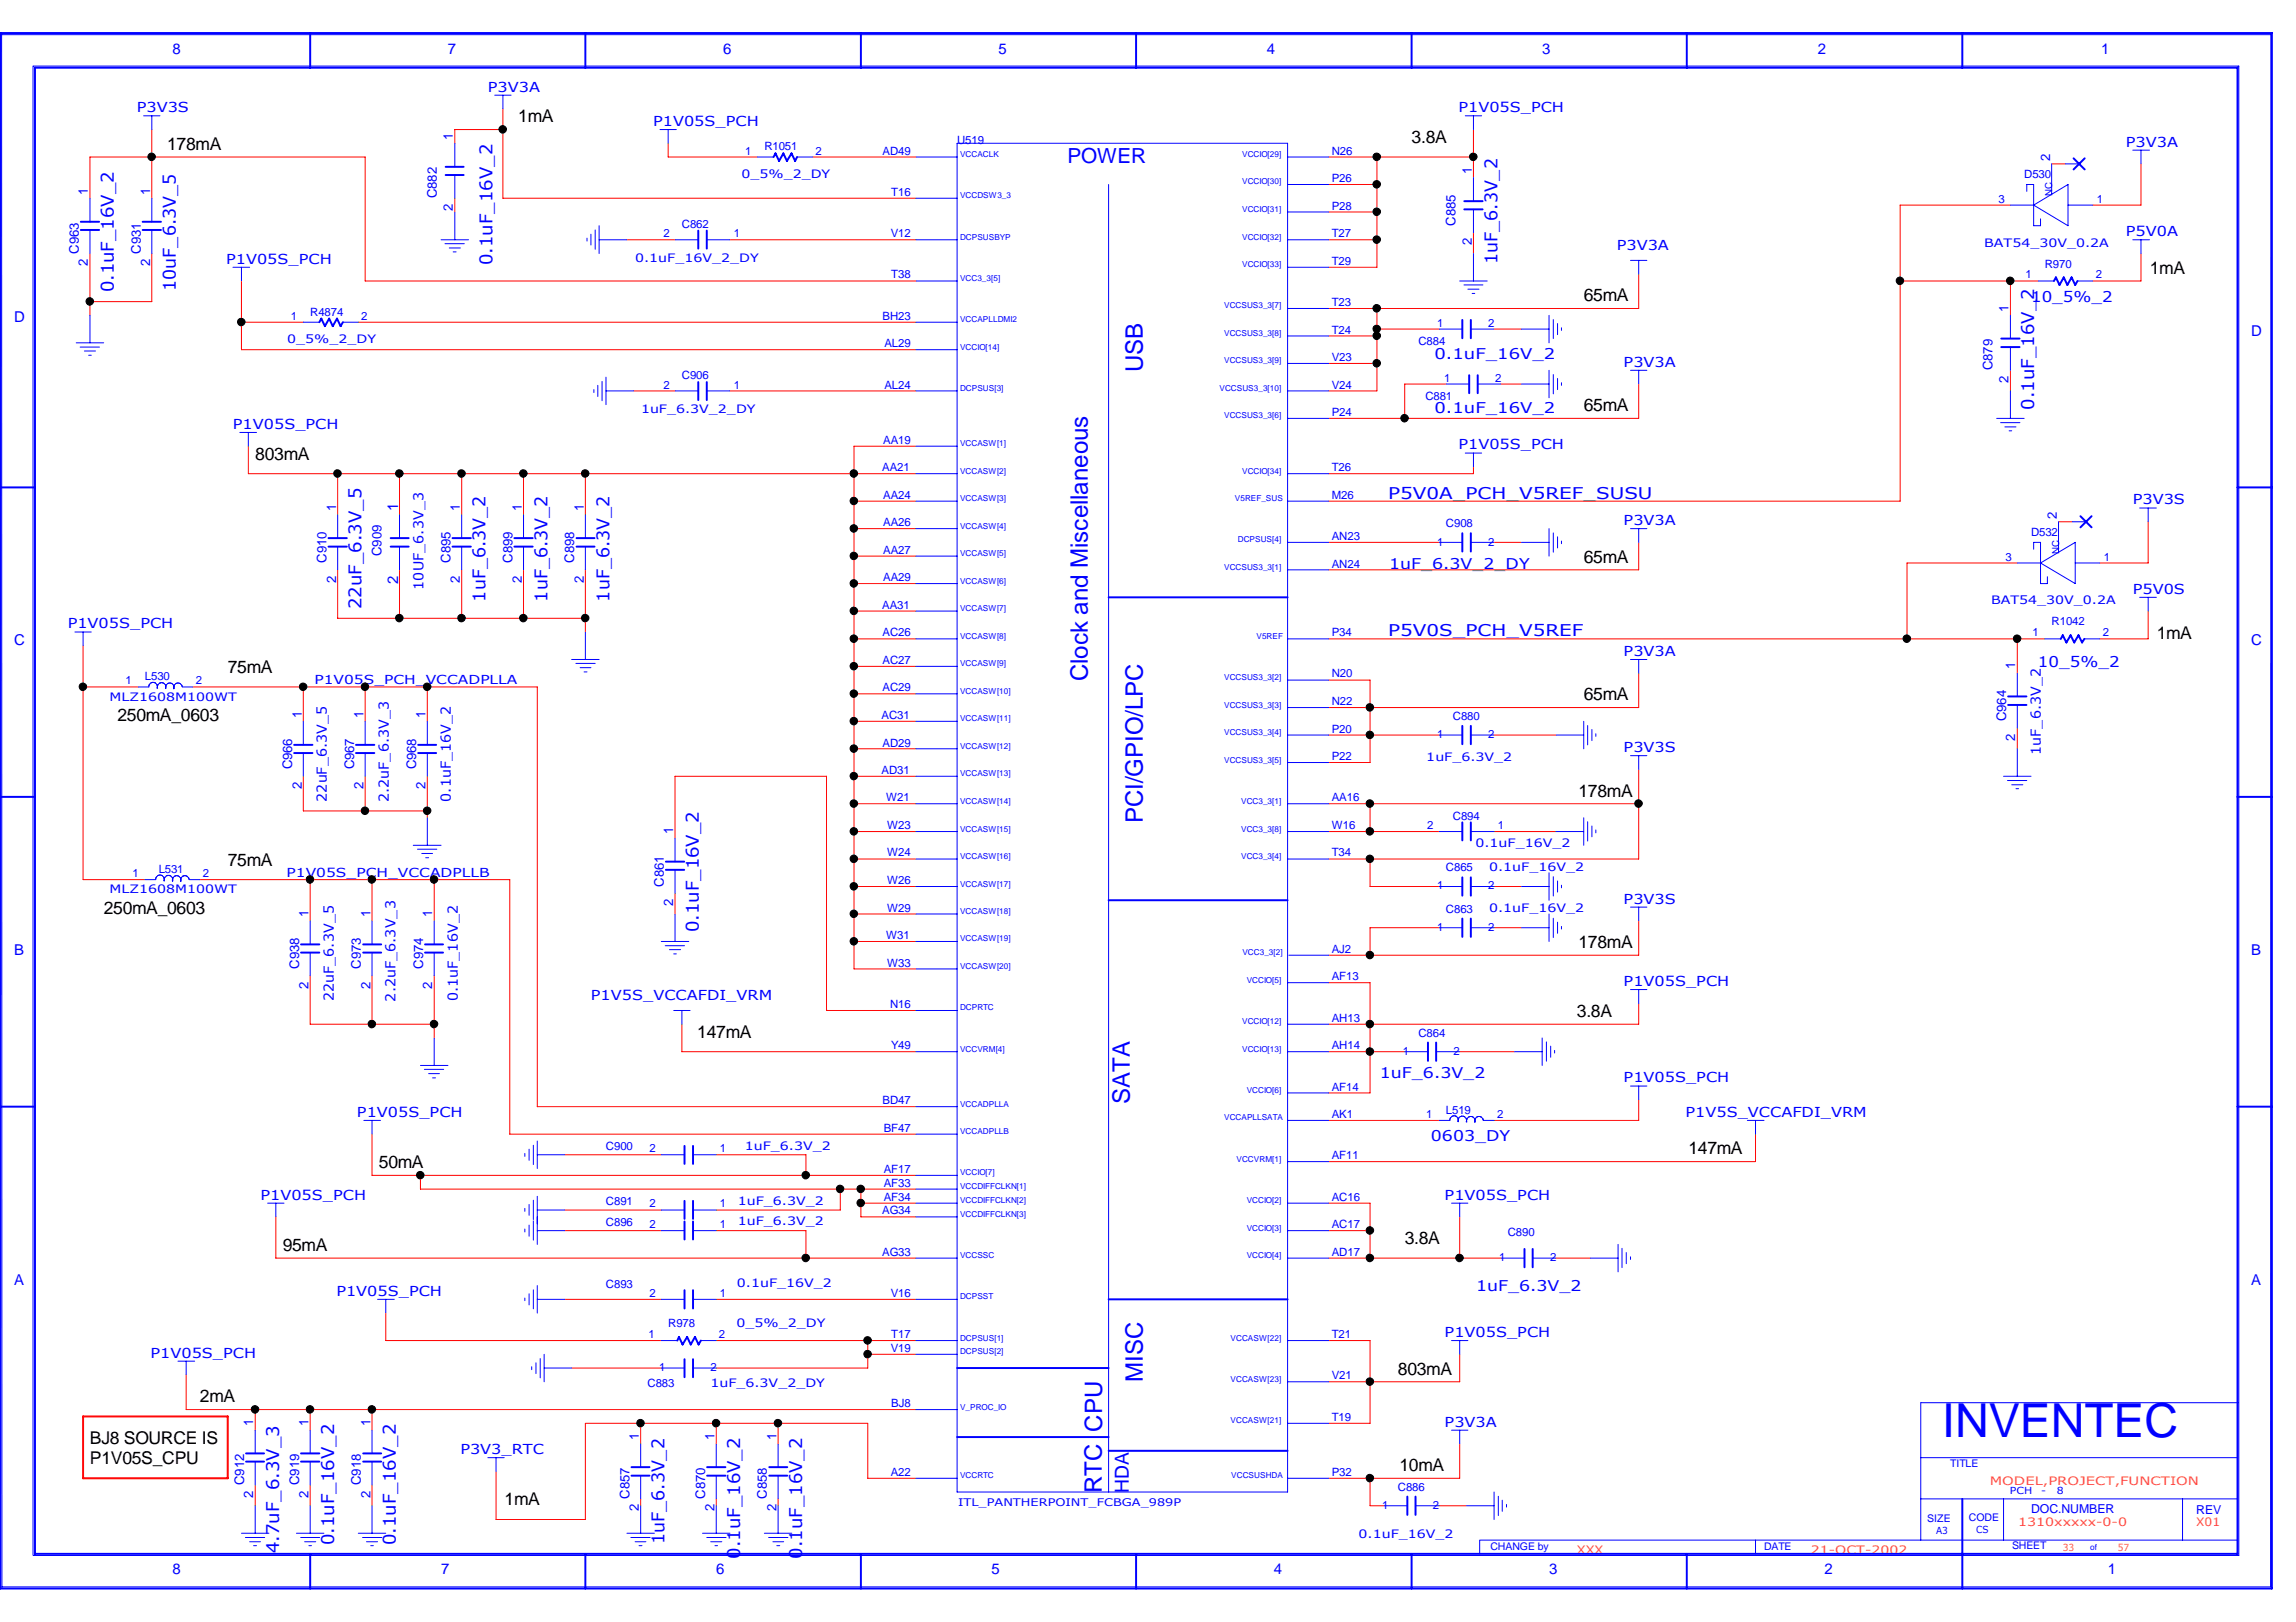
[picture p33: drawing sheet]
<svg xmlns="http://www.w3.org/2000/svg" width="297mm" height="210mm" viewBox="0 0 297 210" stroke-linecap="round" stroke-linejoin="round" font-family="sans-serif">
<defs><g id="words">
<text font-size="6.1" fill="#00f" x="251.2" y="186">INVENTEC</text>
<g font-size="3.1" fill="#00f">
<text x="147.9" y="48.1" transform="rotate(-90 147.9 48.1)">USB</text>
<text x="140.8" y="88.2" transform="rotate(-90 140.8 88.2)">Clock and Miscellaneous</text>
<text x="147.9" y="106.5" transform="rotate(-90 147.9 106.5)">PCI/GPIO/LPC</text>
<text x="146.2" y="142.9" transform="rotate(-90 146.2 142.9)">SATA</text>
<text x="147.9" y="178.8" transform="rotate(-90 147.9 178.8)">MISC</text>
<text x="142.6" y="185.3" transform="rotate(-90 142.6 185.3)">CPU</text>
<text x="142.5" y="193.3" transform="rotate(-90 142.5 193.3)">RTC</text>
</g>
<text font-size="2.7" fill="#00f" x="138.1" y="21">POWER</text>
<text font-size="2.5" fill="#00f" x="146" y="193.2" transform="rotate(-90 146 193.2)">HDA</text>
<g font-size="2.3">
<text x="67.1" y="15.8">1mA</text>
<text x="21.6" y="19.4">178mA</text>
<text x="182.6" y="18.5">3.8A</text>
<text x="278.1" y="35.4">1mA</text>
<text x="204.9" y="39">65mA</text>
<text x="204.9" y="53.2">65mA</text>
<text x="33" y="59.5">803mA</text>
<text x="204.9" y="72.8">65mA</text>
<text x="279" y="82.6">1mA</text>
<text x="29.5" y="87.1">75mA</text>
<text x="15.2" y="93.3">250mA_0603</text>
<text x="204.9" y="90.6">65mA</text>
<text x="204.2" y="103.1">178mA</text>
<text x="29.5" y="112">75mA</text>
<text x="13.4" y="118.2">250mA_0603</text>
<text x="204.2" y="122.7">178mA</text>
<text x="204" y="131.6">3.8A</text>
<text x="90.2" y="134.3">147mA</text>
<text x="218.4" y="149.4">147mA</text>
<text x="49" y="151.2">50mA</text>
<text x="36.6" y="161.9">95mA</text>
<text x="181.7" y="161">3.8A</text>
<text x="180.8" y="177.9">803mA</text>
<text x="25.9" y="181.5">2mA</text>
<text x="11.6" y="189.5">P1V05S_CPU</text>
<text x="11.6" y="186.8">BJ8 SOURCE IS</text>
<text x="181.1" y="190.4">10mA</text>
<text x="65.3" y="194.8">1mA</text>
</g>
<g font-size="2.3" fill="#00f">
<text x="63.7" y="34.3" transform="rotate(-90 63.7 34.3)">0.1uF_16V_2</text>
<text x="193.7" y="34.2" transform="rotate(-90 193.7 34.2)">1uF_6.3V_2</text>
<text x="14.7" y="37.8" transform="rotate(-90 14.7 37.8)">0.1uF_16V_2</text>
<text x="22.7" y="37.7" transform="rotate(-90 22.7 37.7)">10uF_6.3V_5</text>
<text x="263.2" y="53" transform="rotate(-90 263.2 53)">0.1uF_16V_2</text>
<text x="62.8" y="77.9" transform="rotate(-90 62.8 77.9)">1uF_6.3V_2</text>
<text x="70.8" y="77.9" transform="rotate(-90 70.8 77.9)">1uF_6.3V_2</text>
<text x="78.9" y="77.9" transform="rotate(-90 78.9 77.9)">1uF_6.3V_2</text>
<text x="46.8" y="78.8" transform="rotate(-90 46.8 78.8)">22uF_6.3V_5</text>
<text x="90.4" y="120.6" transform="rotate(-90 90.4 120.6)">0.1uF_16V_2</text>
<text x="36.1" y="201" transform="rotate(-90 36.1 201)">4.7uF_6.3V_3</text>
<text x="43.2" y="199.9" transform="rotate(-90 43.2 199.9)">0.1uF_16V_2</text>
<text x="51.2" y="199.9" transform="rotate(-90 51.2 199.9)">0.1uF_16V_2</text>
<text x="86" y="199.9" transform="rotate(-90 86 199.9)">1uF_6.3V_2</text>
<text x="95.8" y="201.7" transform="rotate(-90 95.8 201.7)">0.1uF_16V_2</text>
<text x="103.8" y="201.7" transform="rotate(-90 103.8 201.7)">0.1uF_16V_2</text>
</g>
<g font-size="2.1" fill="#00f">
<text x="179.6" y="64.5">P5V0A_PCH_V5REF_SUSU</text>
<text x="179.6" y="82.3">P5V0S_PCH_V5REF</text>
</g>
<g font-size="1.9" fill="#00f">
<text x="22.3" y="6.9">8</text>
<text x="58" y="6.9">7</text>
<text x="93.6" y="6.9">6</text>
<text x="129.2" y="6.9">5</text>
<text x="163.9" y="6.9">4</text>
<text x="199.5" y="6.9">3</text>
<text x="235.2" y="6.9">2</text>
<text x="271.8" y="6.9">1</text>
<text x="1.8" y="41.7">D</text>
<text x="262.8" y="39.1">10_5%_2</text>
<text x="185.6" y="46.4">0.1uF_16V_2</text>
<text x="291.2" y="43.4">D</text>
<text x="185.6" y="53.5">0.1uF_16V_2</text>
<text x="51.5" y="66.2" transform="rotate(-90 51.5 66.2)">1</text>
<text x="51.5" y="75.5" transform="rotate(-90 51.5 75.5)">2</text>
<text x="179.7" y="73.6">1uF_6.3V_2_DY</text>
<text x="1.8" y="83.5">C</text>
<text x="291.2" y="83.5">C</text>
<text x="263.6" y="86.3">10_5%_2</text>
<text x="1.8" y="123.6">B</text>
<text x="291.2" y="123.6">B</text>
<text x="178.5" y="139.5">1uF_6.3V_2</text>
<text x="185.1" y="147.7">0603_DY</text>
<text x="1.8" y="166.3">A</text>
<text x="191" y="167.1">1uF_6.3V_2</text>
<text x="291.2" y="166.3">A</text>
<text x="22.3" y="203.7">8</text>
<text x="57.1" y="203.7">7</text>
<text x="92.7" y="203.7">6</text>
<text x="128.3" y="203.7">5</text>
<text x="164.8" y="203.7">4</text>
<text x="200.4" y="203.7">3</text>
<text x="236" y="203.7">2</text>
<text x="272.7" y="203.7">1</text>
</g>
<g font-size="1.8" fill="#00f">
<text x="63.1" y="11.9">P3V3A</text>
<text x="17.7" y="14.5">P3V3S</text>
<text x="84.5" y="16.3">P1V05S_PCH</text>
<text x="188.7" y="14.5">P1V05S_PCH</text>
<text x="275" y="19">P3V3A</text>
<text x="29.2" y="34.1">P1V05S_PCH</text>
<text x="209.2" y="32.3">P3V3A</text>
<text x="275" y="30.6">P5V0A</text>
<text x="210.1" y="47.5">P3V3A</text>
<text x="30.1" y="55.5">P1V05S_PCH</text>
<text x="188.7" y="58.2">P1V05S_PCH</text>
<text x="275.9" y="65.3">P3V3S</text>
<text x="210.1" y="67.9">P3V3A</text>
<text x="54.8" y="76.3" transform="rotate(-90 54.8 76.3)">10UF_6.3V_3</text>
<text x="275.9" y="76.9">P5V0S</text>
<text x="8.8" y="81.3">P1V05S_PCH</text>
<text x="210.1" y="84.9">P3V3A</text>
<text x="210.1" y="97.4">P3V3S</text>
<text x="264" y="97.7" transform="rotate(-90 264 97.7)">1uF_6.3V_2</text>
<text x="42.3" y="103.8" transform="rotate(-90 42.3 103.8)">22uF_6.3V_5</text>
<text x="50.3" y="103.8" transform="rotate(-90 50.3 103.8)">2.2uF_6.3V_3</text>
<text x="58.3" y="103.8" transform="rotate(-90 58.3 103.8)">0.1uF_16V_2</text>
<text x="210.1" y="116.9">P3V3S</text>
<text x="43.2" y="129.6" transform="rotate(-90 43.2 129.6)">22uF_6.3V_5</text>
<text x="51.2" y="129.6" transform="rotate(-90 51.2 129.6)">2.2uF_6.3V_3</text>
<text x="59.2" y="129.6" transform="rotate(-90 59.2 129.6)">0.1uF_16V_2</text>
<text x="76.5" y="129.4">P1V5S_VCCAFDI_VRM</text>
<text x="210.1" y="127.6">P1V05S_PCH</text>
<text x="210.1" y="140.1">P1V05S_PCH</text>
<text x="46.2" y="144.5">P1V05S_PCH</text>
<text x="218.1" y="144.5">P1V5S_VCCAFDI_VRM</text>
<text x="33.7" y="155.2">P1V05S_PCH</text>
<text x="186.9" y="155.2">P1V05S_PCH</text>
<text x="43.5" y="167.7">P1V05S_PCH</text>
<text x="186.9" y="173.1">P1V05S_PCH</text>
<text x="19.5" y="175.7">P1V05S_PCH</text>
<text x="186.9" y="184.6">P3V3A</text>
<text x="59.6" y="188.2">P3V3_RTC</text>
</g>
<g font-size="1.7" fill="#00f">
<text x="58.6" y="18.1" transform="rotate(-90 58.6 18.1)">1</text>
<text x="190.4" y="22.5" transform="rotate(-90 190.4 22.5)">1</text>
<text x="265.2" y="20.9" transform="rotate(-90 265.2 20.9)">2</text>
<text x="11.4" y="25.2" transform="rotate(-90 11.4 25.2)">1</text>
<text x="19.4" y="25.2" transform="rotate(-90 19.4 25.2)">1</text>
<text x="56.5" y="25.7" transform="rotate(-90 56.5 25.7)">C882</text>
<text x="58.6" y="27.3" transform="rotate(-90 58.6 27.3)">2</text>
<text x="188.3" y="29.2" transform="rotate(-90 188.3 29.2)">C885</text>
<text x="10.2" y="32.8" transform="rotate(-90 10.2 32.8)">C963</text>
<text x="11.4" y="34.4" transform="rotate(-90 11.4 34.4)">2</text>
<text x="18.2" y="32.8" transform="rotate(-90 18.2 32.8)">C931</text>
<text x="19.4" y="34.4" transform="rotate(-90 19.4 34.4)">2</text>
<text x="190.4" y="31.7" transform="rotate(-90 190.4 31.7)">2</text>
<text x="259.8" y="40.3" transform="rotate(-90 259.8 40.3)">1</text>
<text x="257.8" y="47.9" transform="rotate(-90 257.8 47.9)">C879</text>
<text x="259.8" y="49.6" transform="rotate(-90 259.8 49.6)">2</text>
<text x="43.5" y="66.2" transform="rotate(-90 43.5 66.2)">1</text>
<text x="49.4" y="72" transform="rotate(-90 49.4 72)">C909</text>
<text x="59.5" y="66.2" transform="rotate(-90 59.5 66.2)">1</text>
<text x="67.5" y="66.2" transform="rotate(-90 67.5 66.2)">1</text>
<text x="75.5" y="66.2" transform="rotate(-90 75.5 66.2)">1</text>
<text x="266.1" y="67.2" transform="rotate(-90 266.1 67.2)">2</text>
<text x="42.2" y="72.9" transform="rotate(-90 42.2 72.9)">C910</text>
<text x="43.5" y="75.4" transform="rotate(-90 43.5 75.4)">2</text>
<text x="58.3" y="72.9" transform="rotate(-90 58.3 72.9)">C895</text>
<text x="59.5" y="75.4" transform="rotate(-90 59.5 75.4)">2</text>
<text x="66.3" y="72.9" transform="rotate(-90 66.3 72.9)">C899</text>
<text x="67.5" y="75.4" transform="rotate(-90 67.5 75.4)">2</text>
<text x="74.3" y="72.9" transform="rotate(-90 74.3 72.9)">C898</text>
<text x="75.5" y="75.4" transform="rotate(-90 75.5 75.4)">2</text>
<text x="260.7" y="86.6" transform="rotate(-90 260.7 86.6)">1</text>
<text x="39" y="92.9" transform="rotate(-90 39 92.9)">1</text>
<text x="47" y="92.9" transform="rotate(-90 47 92.9)">1</text>
<text x="55" y="92.9" transform="rotate(-90 55 92.9)">1</text>
<text x="259.5" y="93.3" transform="rotate(-90 259.5 93.3)">C964</text>
<text x="260.7" y="95.8" transform="rotate(-90 260.7 95.8)">2</text>
<text x="37.8" y="99.6" transform="rotate(-90 37.8 99.6)">C966</text>
<text x="45.8" y="99.6" transform="rotate(-90 45.8 99.6)">C967</text>
<text x="53.8" y="99.6" transform="rotate(-90 53.8 99.6)">C968</text>
<text x="39" y="102.1" transform="rotate(-90 39 102.1)">2</text>
<text x="47" y="102.1" transform="rotate(-90 47 102.1)">2</text>
<text x="55" y="102.1" transform="rotate(-90 55 102.1)">2</text>
<text x="87.1" y="108" transform="rotate(-90 87.1 108)">1</text>
<text x="39.9" y="118.7" transform="rotate(-90 39.9 118.7)">1</text>
<text x="47.9" y="118.7" transform="rotate(-90 47.9 118.7)">1</text>
<text x="55.9" y="118.7" transform="rotate(-90 55.9 118.7)">1</text>
<text x="85.9" y="114.7" transform="rotate(-90 85.9 114.7)">C861</text>
<text x="87.1" y="117.2" transform="rotate(-90 87.1 117.2)">2</text>
<text x="38.7" y="125.4" transform="rotate(-90 38.7 125.4)">C938</text>
<text x="46.7" y="125.4" transform="rotate(-90 46.7 125.4)">C973</text>
<text x="54.7" y="125.4" transform="rotate(-90 54.7 125.4)">C974</text>
<text x="39.9" y="127.9" transform="rotate(-90 39.9 127.9)">2</text>
<text x="47.9" y="127.9" transform="rotate(-90 47.9 127.9)">2</text>
<text x="55.9" y="127.9" transform="rotate(-90 55.9 127.9)">2</text>
<text x="32.8" y="184.6" transform="rotate(-90 32.8 184.6)">1</text>
<text x="39.9" y="184.6" transform="rotate(-90 39.9 184.6)">1</text>
<text x="47.9" y="184.6" transform="rotate(-90 47.9 184.6)">1</text>
<text x="82.6" y="186.4" transform="rotate(-90 82.6 186.4)">1</text>
<text x="92.5" y="186.4" transform="rotate(-90 92.5 186.4)">1</text>
<text x="100.5" y="186.4" transform="rotate(-90 100.5 186.4)">1</text>
<text x="31.6" y="192.2" transform="rotate(-90 31.6 192.2)">C912</text>
<text x="32.8" y="193.8" transform="rotate(-90 32.8 193.8)">2</text>
<text x="38.7" y="192.2" transform="rotate(-90 38.7 192.2)">C919</text>
<text x="39.9" y="193.8" transform="rotate(-90 39.9 193.8)">2</text>
<text x="46.7" y="192.2" transform="rotate(-90 46.7 192.2)">C918</text>
<text x="47.9" y="193.8" transform="rotate(-90 47.9 193.8)">2</text>
<text x="81.4" y="194" transform="rotate(-90 81.4 194)">C857</text>
<text x="82.6" y="195.6" transform="rotate(-90 82.6 195.6)">2</text>
<text x="91.2" y="194" transform="rotate(-90 91.2 194)">C870</text>
<text x="92.5" y="195.6" transform="rotate(-90 92.5 195.6)">2</text>
<text x="99.2" y="194" transform="rotate(-90 99.2 194)">C858</text>
<text x="100.5" y="195.6" transform="rotate(-90 100.5 195.6)">2</text>
</g>
<g font-size="1.6" fill="#00f">
<text x="40.7" y="88.5">P1V05S_PCH_VCCADPLLA</text>
<text x="37.1" y="113.5">P1V05S_PCH_VCCADPLLB</text>
<text x="262.8" y="195.8">DOC.NUMBER</text>
<text x="284.1" y="195.9">REV</text>
</g>
<g font-size="1.5" fill="#00f">
<text x="95.9" y="23">0_5%_2_DY</text>
<text x="96.4" y="20">1</text>
<text x="98.9" y="19.5">R1051</text>
<text x="105.5" y="20">2</text>
<text x="114.2" y="20">AD49</text>
<text x="123.8" y="18.6">U519</text>
<text x="172.3" y="23.6">P26</text>
<text x="172.3" y="20">N26</text>
<text x="261.9" y="23">D530</text>
<text x="88.2" y="29.5">C862</text>
<text x="115.3" y="25.4">T16</text>
<text x="172.3" y="27.1">P28</text>
<text x="258.6" y="26.2">3</text>
<text x="271.3" y="26.2">1</text>
<text x="82.2" y="33.9">0.1uF_16V_2_DY</text>
<text x="85.8" y="30.7">2</text>
<text x="95" y="30.7">1</text>
<text x="115.2" y="30.7">V12</text>
<text x="172.3" y="34.2">T29</text>
<text x="172.3" y="30.7">T27</text>
<text x="256.7" y="31.9">BAT54_30V_0.2A</text>
<text x="264.5" y="34.6">R970</text>
<text x="37.6" y="41.4">1</text>
<text x="40.1" y="40.9">R4874</text>
<text x="46.7" y="41.4">2</text>
<text x="114.2" y="41.4">BH23</text>
<text x="115.3" y="36">T38</text>
<text x="172.3" y="39.6">T23</text>
<text x="262" y="36">1</text>
<text x="271.1" y="36">2</text>
<text x="37.2" y="44.4">0_5%_2_DY</text>
<text x="114.4" y="45">AL29</text>
<text x="172.3" y="46.7">V23</text>
<text x="172.3" y="43.2">T24</text>
<text x="183.5" y="44.6">C884</text>
<text x="185.9" y="42.3">1</text>
<text x="192.5" y="42.3">2</text>
<text x="82.9" y="53.5">1uF_6.3V_2_DY</text>
<text x="85.8" y="50.3">2</text>
<text x="88.2" y="49.1">C906</text>
<text x="95" y="50.3">1</text>
<text x="114.4" y="50.3">AL24</text>
<text x="172.3" y="53.8">P24</text>
<text x="172.3" y="50.3">V24</text>
<text x="184.4" y="51.7">C881</text>
<text x="186.8" y="49.4">1</text>
<text x="193.4" y="49.4">2</text>
<text x="114.3" y="57.4">AA19</text>
<text x="114.1" y="61">AA21</text>
<text x="114.3" y="64.5">AA24</text>
<text x="172.3" y="64.5">M26</text>
<text x="172.3" y="61">T26</text>
<text x="114.3" y="71.7">AA27</text>
<text x="114.3" y="68.1">AA26</text>
<text x="172.3" y="69.9">AN23</text>
<text x="185.9" y="70.6">1</text>
<text x="187.1" y="68.2">C908</text>
<text x="192.5" y="70.6">2</text>
<text x="262.8" y="69.3">D532</text>
<text x="114.3" y="75.2">AA29</text>
<text x="172.3" y="73.4">AN24</text>
<text x="259.5" y="72.6">3</text>
<text x="272.2" y="72.6">1</text>
<text x="114.1" y="78.8">AA31</text>
<text x="114.2" y="82.3">AC26</text>
<text x="172.3" y="82.3">P34</text>
<text x="257.6" y="78.2">BAT54_30V_0.2A</text>
<text x="262.9" y="82.3">1</text>
<text x="265.4" y="80.9">R1042</text>
<text x="272" y="82.3">2</text>
<text x="16.3" y="88.6">1</text>
<text x="18.8" y="88.1">L530</text>
<text x="25.4" y="88.6">2</text>
<text x="114.2" y="89.5">AC29</text>
<text x="114.2" y="85.9">AC27</text>
<text x="172.3" y="87.7">N20</text>
<text x="14.2" y="90.7">MLZ1608M100WT</text>
<text x="114" y="93">AC31</text>
<text x="172.3" y="94.8">P20</text>
<text x="172.3" y="91.3">N22</text>
<text x="185.9" y="95.5">1</text>
<text x="188" y="93.2">C880</text>
<text x="192.5" y="95.5">2</text>
<text x="114" y="100.2">AD31</text>
<text x="114.2" y="96.6">AD29</text>
<text x="172.3" y="98.4">P22</text>
<text x="184.5" y="98.5">1uF_6.3V_2</text>
<text x="114.6" y="103.7">W21</text>
<text x="114.8" y="107.3">W23</text>
<text x="172.3" y="107.3">W16</text>
<text x="172.3" y="103.7">AA16</text>
<text x="184.7" y="107.3">2</text>
<text x="188" y="106.1">C894</text>
<text x="193.8" y="107.3">1</text>
<text x="17.1" y="113.5">1</text>
<text x="20.5" y="113">L531</text>
<text x="26.2" y="113.5">2</text>
<text x="114.8" y="110.8">W24</text>
<text x="172.3" y="110.8">T34</text>
<text x="187.1" y="112.8">C865</text>
<text x="190.9" y="109.6">0.1uF_16V_2</text>
<text x="192.7" y="112.7">0.1uF_16V_2</text>
<text x="14.2" y="115.6">MLZ1608M100WT</text>
<text x="114.8" y="118">W29</text>
<text x="114.8" y="114.4">W26</text>
<text x="185.9" y="115.1">1</text>
<text x="187.1" y="118.1">C863</text>
<text x="192.5" y="115.1">2</text>
<text x="192.7" y="118.1">0.1uF_16V_2</text>
<text x="114.6" y="121.5">W31</text>
<text x="114.8" y="125.1">W33</text>
<text x="172.3" y="123.3">AJ2</text>
<text x="185.9" y="120.5">1</text>
<text x="192.5" y="120.5">2</text>
<text x="115.1" y="130.4">N16</text>
<text x="172.3" y="126.9">AF13</text>
<text x="115.3" y="135.8">Y49</text>
<text x="172.3" y="135.8">AH14</text>
<text x="172.3" y="132.2">AH13</text>
<text x="181.5" y="136.5">1</text>
<text x="183.5" y="134.2">C864</text>
<text x="188" y="136.5">2</text>
<text x="114.2" y="142.9">BD47</text>
<text x="172.3" y="141.1">AF14</text>
<text x="78.4" y="148.8">C900</text>
<text x="84" y="149.1">2</text>
<text x="93.1" y="149.1">1</text>
<text x="96.3" y="148.8">1uF_6.3V_2</text>
<text x="114.3" y="146.5">BF47</text>
<text x="172.3" y="144.7">AK1</text>
<text x="184.5" y="144.7">1</text>
<text x="187.1" y="144.1">L519</text>
<text x="193.7" y="144.7">2</text>
<text x="78.4" y="156">C891</text>
<text x="95.5" y="155.9">1uF_6.3V_2</text>
<text x="114.3" y="155.4">AF34</text>
<text x="114.3" y="153.6">AF33</text>
<text x="114.3" y="151.8">AF17</text>
<text x="172.3" y="155.4">AC16</text>
<text x="172.3" y="150">AF11</text>
<text x="78.4" y="158.6">C896</text>
<text x="84" y="158.9">2</text>
<text x="84" y="156.3">2</text>
<text x="93.1" y="158.9">1</text>
<text x="93.1" y="156.3">1</text>
<text x="95.5" y="158.6">1uF_6.3V_2</text>
<text x="114.1" y="157.1">AG34</text>
<text x="172.3" y="158.9">AC17</text>
<text x="195.1" y="160">C890</text>
<text x="78.4" y="166.6">C893</text>
<text x="84" y="167.9">2</text>
<text x="93.1" y="167.9">1</text>
<text x="95.3" y="166.6">0.1uF_16V_2</text>
<text x="114.1" y="162.5">AG33</text>
<text x="115.2" y="167.9">V16</text>
<text x="172.3" y="162.5">AD17</text>
<text x="194" y="163.2">1</text>
<text x="200.5" y="163.2">2</text>
<text x="83.9" y="173.2">1</text>
<text x="86.4" y="171.7">R978</text>
<text x="93" y="173.2">2</text>
<text x="95.3" y="171.7">0_5%_2_DY</text>
<text x="115.3" y="173.2">T17</text>
<text x="172.3" y="173.2">T21</text>
<text x="83.8" y="179.5">C883</text>
<text x="85.3" y="177.5">1</text>
<text x="91.9" y="177.5">2</text>
<text x="91.9" y="179.5">1uF_6.3V_2_DY</text>
<text x="115.2" y="175">V19</text>
<text x="172.3" y="178.5">V21</text>
<text x="115.3" y="182.1">BJ8</text>
<text x="172.3" y="183.9">T19</text>
<text x="115.2" y="191">A22</text>
<text x="172.3" y="191">P32</text>
<text x="178.8" y="195.3">1</text>
<text x="180.8" y="192.9">C886</text>
<text x="185.4" y="195.3">2</text>
<text x="175.8" y="199.1">0.1uF_16V_2</text>
</g>
<g font-size="1.5" fill="#ff8c00">
<text x="257.4" y="192.2">MODEL,PROJECT,FUNCTION</text>
<text x="261.1" y="197.5">1310xxxxx-0-0</text>
<text x="284.1" y="197.5">X01</text>
<text x="204" y="201.1">XXX</text>
<text x="234.3" y="201.1">21-OCT-2002</text>
</g>
<g font-size="1.4" fill="#00f">
<text x="252.3" y="189.9">TITLE</text>
<text x="123.9" y="194.9">ITL_PANTHERPOINT_FCBGA_989P</text>
<text x="249.3" y="197">SIZE</text>
<text x="254.7" y="196.8">CODE</text>
<text x="192.8" y="200.6">CHANGE by</text>
<text x="228.2" y="200.6">DATE</text>
<text x="260.3" y="200.4">SHEET</text>
</g>
<g font-size="1.3" fill="#00f">
<text x="265.5" y="25.4" transform="rotate(-90 265.5 25.4)">NC</text>
<text x="266.4" y="71.7" transform="rotate(-90 266.4 71.7)">NC</text>
<text x="260" y="193.4">PCH</text>
<text x="264.1" y="193.4">-</text>
<text x="266.1" y="193.4">8</text>
<text x="250.5" y="198.5">A3</text>
<text x="255.6" y="198.4">CS</text>
</g>
<g font-size="1.3" fill="#ff8c00">
<text x="266.9" y="200.7">33</text>
<text x="274" y="200.7">57</text>
</g>
<g font-size="1.1" fill="#00f">
<text x="124.2" y="20.3">VCCACLK</text>
<text x="160.7" y="20.3">VCCIO[29]</text>
<text x="160.7" y="23.9">VCCIO[30]</text>
<text x="124.2" y="25.7">VCCDSW3_3</text>
<text x="160.7" y="27.4">VCCIO[31]</text>
<text x="124.2" y="31">DCPSUSBYP</text>
<text x="160.7" y="31">VCCIO[32]</text>
<text x="160.7" y="34.6">VCCIO[33]</text>
<text x="124.2" y="41.7">VCCAPLLDMI2</text>
<text x="124.2" y="36.4">VCC3_3[5]</text>
<text x="158.4" y="39.9">VCCSUS3_3[7]</text>
<text x="124.2" y="45.3">VCCIO[14]</text>
<text x="158.4" y="47">VCCSUS3_3[9]</text>
<text x="158.4" y="43.5">VCCSUS3_3[8]</text>
<text x="124.2" y="50.6">DCPSUS[3]</text>
<text x="157.8" y="50.6">VCCSUS3_3[10]</text>
<text x="124.2" y="57.7">VCCASW[1]</text>
<text x="158.4" y="54.1">VCCSUS3_3[6]</text>
<text x="124.2" y="61.3">VCCASW[2]</text>
<text x="124.2" y="64.9">VCCASW[3]</text>
<text x="159.8" y="64.9">V5REF_SUS</text>
<text x="160.7" y="61.3">VCCIO[34]</text>
<text x="124.2" y="68.4">VCCASW[4]</text>
<text x="124.2" y="72">VCCASW[5]</text>
<text x="160.1" y="70.2">DCPSUS[4]</text>
<text x="124.2" y="75.5">VCCASW[6]</text>
<text x="158.4" y="73.7">VCCSUS3_3[1]</text>
<text x="124.2" y="79.1">VCCASW[7]</text>
<text x="124.2" y="82.7">VCCASW[8]</text>
<text x="162.6" y="82.7">V5REF</text>
<text x="124.2" y="86.2">VCCASW[9]</text>
<text x="124.2" y="89.8">VCCASW[10]</text>
<text x="158.4" y="88">VCCSUS3_3[2]</text>
<text x="124.2" y="93.3">VCCASW[11]</text>
<text x="158.4" y="91.6">VCCSUS3_3[3]</text>
<text x="158.4" y="95.1">VCCSUS3_3[4]</text>
<text x="124.2" y="100.5">VCCASW[13]</text>
<text x="124.2" y="96.9">VCCASW[12]</text>
<text x="158.4" y="98.7">VCCSUS3_3[5]</text>
<text x="124.2" y="107.6">VCCASW[15]</text>
<text x="124.2" y="104">VCCASW[14]</text>
<text x="160.6" y="104">VCC3_3[1]</text>
<text x="160.6" y="107.6">VCC3_3[8]</text>
<text x="124.2" y="111.2">VCCASW[16]</text>
<text x="160.6" y="111.2">VCC3_3[4]</text>
<text x="124.2" y="118.3">VCCASW[18]</text>
<text x="124.2" y="114.7">VCCASW[17]</text>
<text x="124.2" y="125.4">VCCASW[20]</text>
<text x="124.2" y="121.8">VCCASW[19]</text>
<text x="160.7" y="123.6">VCC3_3[2]</text>
<text x="124.2" y="130.8">DCPRTC</text>
<text x="161.3" y="127.2">VCCIO[5]</text>
<text x="124.2" y="136.1">VCCVRM[4]</text>
<text x="160.7" y="132.5">VCCIO[12]</text>
<text x="160.7" y="136.1">VCCIO[13]</text>
<text x="124.2" y="143.2">VCCADPLLA</text>
<text x="161.3" y="141.4">VCCIO[6]</text>
<text x="124.2" y="146.8">VCCADPLLB</text>
<text x="158.4" y="145">VCCAPLLSATA</text>
<text x="124.2" y="153.9">VCCDIFFCLKN[1]</text>
<text x="124.2" y="155.7">VCCDIFFCLKN[2]</text>
<text x="124.2" y="152.1">VCCIO[7]</text>
<text x="160" y="150.3">VCCVRM[1]</text>
<text x="161.3" y="155.7">VCCIO[2]</text>
<text x="124.2" y="157.5">VCCDIFFCLKN[3]</text>
<text x="161.3" y="159.3">VCCIO[3]</text>
<text x="124.2" y="162.8">VCCSSC</text>
<text x="161.3" y="162.8">VCCIO[4]</text>
<text x="124.2" y="173.5">DCPSUS[1]</text>
<text x="124.2" y="168.1">DCPSST</text>
<text x="159.2" y="173.5">VCCASW[22]</text>
<text x="124.2" y="175.3">DCPSUS[2]</text>
<text x="159.2" y="178.8">VCCASW[23]</text>
<text x="124.2" y="182.4">V_PROC_IO</text>
<text x="159.2" y="184.2">VCCASW[21]</text>
<text x="124.2" y="191.3">VCCRTC</text>
<text x="159.3" y="191.3">VCCSUSHDA</text>
<text x="270.4" y="200.6">of</text>
</g>
</g></defs>
<path d="M10.7 183.3h18.8v8h-18.8z" fill="none" stroke="#f00" stroke-width=".25"/>
<g fill="none" stroke="#f00" stroke-width=".13">
<path d="M19.6 16.8v8.9M65.1 14.1v11.6h53.4M65.1 16.8h-6.3v1.7M86.4 18.5v1.8h11.6M190.6 16.8v6.2M11.6 25.7v-5.4h35.6v16.1h71.3M11.6 32.8v8M19.6 32.8v6.2h-8M31.2 36.4v8.9h87.3M58.8 25.7v1.7M81.1 31h6.2M94.4 31h24.1"/>
<path d="M105.2 20.3h13.3M171.9 20.3h18.7M171.9 23.9h6.2M171.9 27.4h6.2M171.9 31h6.2M178.1 20.3v14.3h-6.2M178.1 39.9v10.7h-6.2M190.6 30.1v2.7M212 35.5v4.4h-40.1M245.8 36.4h17.8M260.1 26.5h-14.3v38.4h-73.9M260.1 36.4v4.4"/>
<path d="M265.4 21.2h1.8M277 32.8v3.6h-6.2M277 21.2v5.3h-6.2M31.2 41.7h8M32.1 57.7v3.6h86.4M46.4 41.7h72.1M82 50.6h5.3M94.4 50.6h24.1M118.5 57.7h-8v67.7h8M171.9 43.5h6.2M171.9 47h6.2M178.1 42.6h8.1"/>
<path d="M187.1 49.7h-5.4v4.4M193.3 42.6h3.5M194.2 49.7h2.6M212 49.7v4.4h-40.1M260.1 47.9v2.7M43.7 61.3v5.3M43.7 73.7v6.3h32M51.7 61.3v5.3M51.7 73.7v6.3M59.7 61.3v5.3M59.7 73.7v6.3M67.7 61.3v5.3"/>
<path d="M67.7 73.7v6.3M75.7 61.3v5.3M75.7 73.7v8.1M110.5 64.9h8M110.5 68.4h8M110.5 72h8M110.5 75.5h8M110.5 79.1h8M171.9 70.2h14.3M190.6 60.4v.9h-18.7M193.3 70.2h3.5M212 70.2v3.5h-40.1"/>
<path d="M261 72.9h-14.3v9.8M266.3 67.5h1.8M277.9 67.5v5.4h-6.3M277.9 79.1v3.6h-6.3M10.7 83.6v30.2h8.1M10.7 88.9h7.2M25 88.9h44.5v54.3h49M39.2 88.9v4.4M47.2 88.9v4.4M55.3 88.9v4.4M110.5 82.7h8M110.5 86.2h8"/>
<path d="M110.5 89.8h8M110.5 93.3h8M110.5 96.9h8M171.9 88h5.3v10.7h-5.3M171.9 95.1h14.3M171.9 82.7h92.6M193.3 95.1h8M212 87.1v4.5h-40.1M212 99.6v11.6h-40.1M261 82.7v4.4M261 94.2v2.7M25.9 113.8h40.1v33h52.5"/>
<path d="M39.2 100.5v4.4h16.1M40.1 113.8v5.4M47.2 100.5v4.4M48.1 113.8v5.4M55.3 100.5v5.3M56.2 113.8v5.4M87.3 108.5v-8h19.6v30.3h11.6M87.3 115.6v2.7M110.5 104h8M110.5 111.2h8M110.5 107.6h8M110.5 114.7h8"/>
<path d="M110.5 100.5h8M110.5 118.3h8M171.9 104h40.1M171.9 107.6h14.3M177.2 104v3.6M177.2 111.2v3.5h9M193.3 107.6h8M193.3 114.7h3.5M212 119.2v4.4h-40.1M40.1 126.3v6.2h16.1M48.1 126.3v6.2M56.2 126.3v8"/>
<path d="M88.2 132.5v3.6h30.3M110.5 121.8h8M171.9 127.2h5.3v14.2h-5.3M171.9 136.1h9.8M186.2 120.1h-9v3.5M188.8 136.1h7.2M193.3 120.1h3.5M212 129.9v2.6h-40.1M35.7 157.5v5.3h82.8M48.1 146.8v5.3h70.4M54.4 152.1v1.8h64.1M73.1 159.3h12.5"/>
<path d="M73.1 149.4h12.5M73.1 156.6h12.5M92.7 159.3h11.6v3.5M92.7 149.4h11.6v2.7M108.7 153.9v2.7h-16M111.4 155.7h7.1M111.4 153.9v3.6h7.1M171.9 155.7h5.3v7.1M171.9 145h14.3M171.9 159.3h5.3M188.8 157.5v5.3M212 142.3v2.7h-18.7"/>
<path d="M227.1 146.8v3.5h-55.2M24.1 177.9v4.5h94.4M49.9 169.9v3.6h35.7M73.1 168.1h12.5M74 177h11.6M92.7 173.5h25.8M92.7 168.1h25.8M112.3 173.5v3.5h-19.6M112.3 175.3h6.2M171.9 173.5h5.3v10.7h-5.3M171.9 162.8h22.3M188.8 175.3v3.5h-16.9"/>
<path d="M201.3 162.8h4.5M33 182.4v2.7M33 192.2v2.7M40.1 182.4v2.7M40.1 192.2v2.7M48.1 182.4v2.7M48.1 192.2v2.7M64.2 190.4v6.2h11.5v-12.4h36.6v7.1h6.2M82.9 184.2v2.7M82.9 194v.9M92.7 184.2v2.7M92.7 194v.9"/>
<path d="M100.7 184.2v2.7M100.7 194v.9M177.2 191.3v3.6h1.9M186.2 194.9h3.5M188.8 186.9v4.4h-16.9"/>
</g>
<g fill="none" stroke="#00f" stroke-width=".13">
<path d="M.2 4.4l.1 201M.3 4.5h293.4M4.3 8.6v192.7M4.3 8.6h285.3v192.7h-285.3M18.6 15h2.1M19.6 15v1.8M58.8 18.5v3.1M64 12.3h2.1M65.1 12.3v1.8M85.4 16.8h2.1M86.4 16.8v1.7M123.8 18.5h42.8v174.6h-42.8z"/>
<path d="M189.6 15h2.1M190.6 15v1.8M275.9 19.4h2.2M277 19.4v1.8M293.8 4.5l-.1 200.9h-293.4M11.6 25.7v3M11.6 29.8v3M19.6 25.7v3M19.6 29.8v3M30.1 34.6h2.2M31.2 34.6v1.8M57.1 31h3.5"/>
<path d="M57.6 31.5h2.5M58.1 32.1h1.5M58.6 32.6h.4M58.8 22.6v3.1M58.8 27.4v3.6M75.9 30.8v.4M76.5 30.3v1.4M77 29.8v2.5M77.5 31h3.6M77.5 29.2v3.6M87.3 31h3M91.4 31h3"/>
<path d="M98 20.3h2.1M103.1 20.3h2.1M118.5 31h5.3M118.5 36.4h5.3M118.5 25.7h5.3M118.5 20.3h5.3M143.4 23.9v169.2M166.6 34.6h5.3M166.6 31h5.3M166.6 27.4h5.3M166.6 23.9h5.3M166.6 20.3h5.3"/>
<path d="M166.6 39.9h5.3M188.8 36.4h3.6M189.4 36.9h2.5M189.9 37.4h1.4M190.5 38h.3M190.6 23v3M190.6 27.1v3M190.6 32.8v3.6M210.9 33.7h2.2M212 33.7v1.8M260.1 26.5h3M262.2 24.8v-.9h.9v5.3h.9v-.9"/>
<path d="M263.1 26.5l4.4-2.6v5.3zM263.6 36.4h2.1M265.4 21.2v3.9M267.2 21.2h1.8M267.5 26.5h3.3M268.8 36.4h2M275.9 31h2.2M277 31v1.8M9.9 44.4h3.5M10.4 44.9h2.5M10.9 45.4h1.5M11.5 46h.3"/>
<path d="M11.6 40.8v3.6M31 56h2.2M32.1 56v1.7M39.2 41.7h2.1M44.4 41.7h2M76.8 50.4v.4M77.3 49.9v1.4M77.9 49.4v2.5M78.4 50.6h3.6M78.4 48.8v3.6M87.3 50.6h3M91.4 50.6h3"/>
<path d="M118.5 45.3h5.3M118.5 50.6h5.3M118.5 41.7h5.3M118.5 57.7h5.3M166.6 50.6h5.3M166.6 43.5h5.3M166.6 47h5.3M166.6 54.1h5.3M186.2 42.6h3M187.1 49.7h3M189.6 58.6h2.1M190.3 42.6h3"/>
<path d="M190.6 58.6v1.8M191.2 49.7h3M196.8 42.6h3.6M196.8 49.7h3.6M200.4 40.8v3.6M200.4 47.9v3.6M201 41.4v2.4M201 48.5v2.5M201.5 41.9v1.4M201.5 49v1.4M202 42.4v.4M202 49.5v.4"/>
<path d="M210.9 47.9h2.2M212 47.9v1.8M258.3 54.1h3.6M258.8 54.7h2.5M259.4 55.2h1.4M259.9 55.8h.4M260.1 40.8v3M260.1 44.9v3M260.1 50.6v3.5M43.7 66.6v3M43.7 70.7v3M51.7 66.6v3"/>
<path d="M51.7 70.7v3M59.7 66.6v3M59.7 70.7v3M67.7 66.6v3M67.7 70.7v3M75.7 66.6v3M75.7 70.7v3M118.5 79.1h5.3M118.5 75.5h5.3M118.5 72h5.3M118.5 64.9h5.3M118.5 68.4h5.3"/>
<path d="M118.5 61.3h5.3M166.6 64.9h5.3M166.6 61.3h5.3M166.6 73.7h5.3M166.6 70.2h5.3M186.2 70.2h3M190.3 70.2h3M196.8 70.2h3.6M200.4 68.4v3.6M201 69v2.5M201.5 69.5v1.4M202 70v.4"/>
<path d="M210.9 68.4h2.2M212 68.4v1.8M261 72.9h3M263.1 71.1v-.9h.9v5.3h.9v-.9M264 72.9l4.5-2.7v5.3zM266.3 67.5v4M268.1 67.5h1.8M268.5 72.9h3.1M276.8 65.7h2.2M276.8 77.3h2.2M277.9 65.7v1.8M277.9 77.3v1.8"/>
<path d="M9.7 81.8h2.1M10.7 81.8v1.8M19.3 88.9h-1.4M19.4 88.5l-.1 .3M19.8 88.3l-.3 .1M19.9 88.3l.3 .2M20.2 88.5l.2 .4M20.4 89l-.1 .1M20.4 88.9v.2M20.5 88.5l-.1 .3M20.9 88.3l-.3 .2M21 88.3l.3 .2"/>
<path d="M21.3 88.6l.2 .2-.1 .1M21.4 88.9v.2M21.5 88.9v.2M21.6 88.6l-.1 .1v.2M22 88.4l-.4 .1M22 88.4l.3 .2M22.4 88.6l.1 .3M22.5 88.9v.2M22.5 89v.2M22.6 88.6l-.1 .3M23 88.4l-.3 .1M23.1 88.4l.3 .2"/>
<path d="M23.4 88.6l.2 .3M23.6 88.9h1.4M39.2 93.3v3.1M39.2 97.5v3M47.2 93.3v3.1M47.2 97.5v3M55.3 93.3v3.1M55.3 97.5v3M74 85.3h3.5M74.5 85.9h2.5M75.1 86.4h1.4M75.6 87h.3"/>
<path d="M75.7 81.8v3.5M118.5 82.7h5.3M118.5 96.9h5.3M118.5 93.3h5.3M118.5 89.8h5.3M118.5 86.2h5.3M166.6 98.7h5.3M166.6 95.1h5.3M166.6 91.6h5.3M166.6 88h5.3M166.6 82.7h5.3M186.2 95.1h3"/>
<path d="M190.3 95.1h3M201.3 95.1h3.6M204.9 93.3v3.6M205.4 93.9v2.5M205.9 94.4v1.4M206.5 95v.3M210.9 85.3h2.2M210.9 97.8h2.2M212 85.3v1.8M212 97.8v1.8M261 87.1v3M261 91.2v3"/>
<path d="M261 96.9v3.6M264.5 82.7h2.1M269.7 82.7h1.9M20.1 113.8h-1.3M20.3 113.4l-.2 .3M20.7 113.2l-.3 .2M20.7 113.2l.4 .2M21.1 113.5l.1 .3M21.2 113.9v.1M21.2 113.8l.1 .2M21.4 113.5l-.2 .2M21.8 113.3l-.3 .1"/>
<path d="M21.8 113.3l.4 .2M22.2 113.5l.1 .2v.1M22.3 113.9v.1M22.5 113.5l-.2 .1v.2M22.9 113.3l-.4 .2M22.9 113.3l.3 .2M23.3 113.5l.1 .4M23.4 113.9v.1M23.4 113.9v.2M23.5 113.5l-.1 .3M23.9 113.3l-.3 .2M24 113.3l.3 .2"/>
<path d="M24.3 113.5l.2 .3M24.5 113.8h1.4M40.1 119.2v3M48.1 119.2v3M53.5 109.4h3.6M54 109.9h2.5M54.6 110.4h1.4M55.1 111h.4M55.3 105.8v3.6M56.2 119.2v3M87.3 108.5v3M87.3 112.6v3"/>
<path d="M87.3 118.3v3.5M118.5 104h5.3M118.5 100.5h5.3M118.5 107.6h5.3M118.5 111.2h5.3M118.5 114.7h5.3M118.5 118.3h5.3M166.6 104h5.3M166.6 107.6h5.3M166.6 111.2h5.3M186.2 107.6h3M186.2 114.7h3"/>
<path d="M190.3 107.6h3M190.3 114.7h3M196.8 114.7h3.6M200.4 112.9v3.6M200.4 118.3v3.5M201 113.5v2.5M201 118.8v2.5M201.3 107.6h3.6M201.5 114v1.4M201.5 119.3v1.5M202 114.6v.3M202 119.9v.3"/>
<path d="M204.9 105.8v3.6M205.4 106.3v2.5M205.9 106.9v1.4M206.5 107.4v.4M210.9 117.4h2.2M212 117.4v1.8M259.2 100.5h3.6M259.7 101h2.5M260.3 101.6h1.4M260.8 102.1h.4M40.1 123.3v3M48.1 123.3v3"/>
<path d="M54.4 137.9h3.6M54.9 138.4h2.5M55.5 138.9h1.4M56 139.5h.3M56.2 123.3v3M56.2 134.3v3.6M85.6 121.8h3.5M86.1 122.4h2.5M86.6 122.9h1.4M87.2 123.4h.3M87.2 130.8h2.1M88.2 130.8v1.7"/>
<path d="M118.5 136.1h5.3M118.5 121.8h5.3M118.5 125.4h5.3M118.5 130.8h5.3M166.6 136.1h5.3M166.6 132.5h5.3M166.6 127.2h5.3M166.7 123.6h5.2M181.7 136.1h3M185.8 136.1h3M186.2 120.1h3M190.3 120.1h3"/>
<path d="M196 136.1h3.5M196.8 120.1h3.6M199.5 134.3v3.6M200.1 134.8v2.5M200.6 135.4v1.4M201.1 135.9v.4M210.9 128.1h2.2M212 128.1v1.8M34.6 155.7h2.1M35.7 155.7v1.8M47.1 145h2.1M48.1 145v1.8"/>
<path d="M67.9 149.3v.3M67.9 156.4v.4M67.9 159v.4M68.4 148.7v1.5M68.4 155.9v1.4M68.4 158.5v1.5M69 148.2v2.5M69 155.3v2.5M69 158v2.5M69.5 159.3h3.6M69.5 149.4h3.6M69.5 156.6h3.6"/>
<path d="M69.5 147.7v3.5M69.5 154.8v6.2M85.6 159.3h3M85.6 149.4h3M85.6 156.6h3M89.7 159.3h3M89.7 149.4h3M89.7 156.6h3M118.5 152.1h5.3M118.5 155.7h5.3M118.5 157.5h5.3M118.5 143.2h5.3"/>
<path d="M118.5 153.9h5.3M118.5 146.8h5.3M166.6 159.3h5.3M166.6 155.7h5.3M166.6 141.4h5.3M166.6 145h5.3M166.6 150.3h5.3M187.6 144.9l-1.4 .1M187.7 144.6l-.1 .3M187.8 155.7h2.1M188.1 144.4l-.3 .1M188.2 144.4l.3 .2"/>
<path d="M188.5 144.6l.2 .2-.1 .1M188.6 145v.2M188.7 145v.2M188.8 144.6l-.1 .1v.2M188.8 155.7v1.8M189.2 144.4l-.4 .2M189.2 144.4l.4 .2M189.6 144.7l.1 .3M189.7 145l.1 .2M189.7 145.1v.1M189.9 144.7l-.2 .2M190.3 144.5l-.4 .1"/>
<path d="M190.3 144.5l.4 .2M190.7 144.7l.1 .3M190.8 145v.2M190.8 145.1v.1M191 144.7l-.2 .3M191.3 144.5l-.3 .1M191.4 144.5l.3 .2M191.8 144.7l.1 .3h1.4M210.9 140.5h2.2M212 140.5v1.8M226.1 145h2.1M227.1 145v1.8"/>
<path d="M23 176.1h2.2M24.1 176.1v1.8M48.8 168.1h2.2M49.9 168.1v1.8M67.9 168v.3M68.4 167.4v1.5M68.8 176.9v.3M69 166.9v2.5M69.3 176.4v1.4M69.5 168.1h3.6M69.5 166.4v3.5M69.9 175.8v2.5"/>
<path d="M70.4 177h3.6M70.4 175.3v3.5M85.6 173.5h2M85.6 168.1h3M85.6 177h3M89.7 168.1h3M89.7 177h3M90.7 173.5h2M118.5 162.8h5.3M118.5 175.3h5.3M118.5 173.5h5.3M118.5 168.1h5.3"/>
<path d="M166.6 162.8h5.3M166.6 178.8h5.3M166.6 173.5h5.3M187.8 173.5h2.1M188.8 173.5v1.8M194.2 162.8h3M198.3 162.8h3M205.8 162.8h3.5M209.3 161v3.6M209.8 161.5v2.5M210.4 162.1v1.4M210.9 162.6v.4"/>
<path d="M31.2 198.4h3.6M31.7 199h2.5M32.3 199.5h1.4M33 185.1v3M33 189.1v3.1M33 194.9v3.5M38.4 198.4h3.5M38.9 199h2.5M39.4 199.5h1.4M40.1 185.1v3M40.1 189.1v3.1M40.1 194.9v3.5"/>
<path d="M46.4 198.4h3.5M46.9 199h2.5M47.4 199.5h1.4M48.1 185.1v3M48.1 189.1v3.1M48.1 194.9v3.5M63.1 188.6h2.1M64.2 188.6v1.8M81.1 198.4h3.6M81.6 199h2.5M82.2 199.5h1.4M82.9 186.9v3"/>
<path d="M82.9 191v3M82.9 194.9v3.5M90.9 198.4h3.5M91.4 199h2.5M91.9 199.5h1.5M92.7 186.9v3M92.7 191v3M92.7 194.9v3.5M98.9 198.4h3.5M99.4 199h2.5M100 199.5h1.4M100.7 186.9v3"/>
<path d="M100.7 191v3M100.7 194.9v3.5M118.5 182.4h5.3M118.5 191.3h5.3M166.6 184.2h5.3M166.6 191.3h5.3M179.1 194.9h3M183.1 194.9h3.1M187.8 185.1h2.1M188.8 185.1v1.8M189.7 194.9h3.6M191.4 199.3v1.8"/>
<path d="M191.5 199.3h98M193.3 193.1v3.5M193.8 193.6v2.5M194.3 194.1v1.5M194.9 194.7v.3M227.1 199.3v1.8M248.5 188.6h41M248.5 181.5v17.8M248.5 194h41M248.6 181.5h41M259.2 194v5.3M282.4 194v5.3"/>
<path d="M32.8 200h.4M40 200h.3M48 200h.3M82.7 200h.4M92.5 200h.3M100.5 200h.4"/>
</g>
<g fill="none" stroke="#00f" stroke-width=".25">
<path d="M0 4.3h293.9v201.3h-293.9zM40.1 4.3v4.5M75.7 4.3v4.5M111.4 4.3v4.5M147 4.3v4.5M182.6 4.3v4.5M218.2 4.3v4.5M253.9 4.3v4.5M289.5 8.8h-285v192.3h285M289.5 8.7v192.4M10.5 28.7h2.3M10.5 29.8h2.3"/>
<path d="M18.5 28.7h2.3M18.5 29.8h2.3M57.7 21.6h2.3M57.7 22.6h2.3M90.3 29.8v2.4M91.4 29.8v2.4M100.1 20.3l.2-.4 .5 .9 .5-.9 .5 .9 .6-.9 .5 .9 .2-.5M189.4 26h2.4M189.4 27.1h2.4M265.7 36.4l.3-.5 .4 1 .6-1 .5 1 .5-1 .5 1 .3-.5M268.3 20.5l1.4 1.4M269.7 20.5l-1.4 1.4"/>
<path d="M41.3 41.7l.3-.5 .4 1 .6-1 .4 1 .6-1 .5 1 .3-.5M90.3 49.4v2.4M91.4 49.4v2.4M189.2 41.4v2.4M190.1 48.6v2.3M190.3 41.4v2.4M191.2 48.6v2.3M258.9 43.8h2.4M258.9 44.9h2.4M0 63.1h4.5M42.5 69.6h2.4M42.5 70.7h2.4"/>
<path d="M50.5 69.6h2.4M50.5 70.7h2.4M58.5 69.6h2.4M58.5 70.7h2.4M66.5 69.6h2.4M66.5 70.7h2.4M74.6 69.6h2.3M74.6 70.7h2.3M143.4 77.3h23.2M189.2 69v2.4M190.3 69v2.4M269.2 66.8l1.4 1.4"/>
<path d="M270.6 66.8l-1.4 1.4M289.5 63.1h4.4M38.1 96.4h2.3M38.1 97.5h2.3M46.1 96.4h2.3M46.1 97.5h2.3M54.1 96.4h2.3M54.1 97.5h2.3M189.2 93.9v2.4M190.3 93.9v2.4M259.8 90.1h2.4M259.8 91.2h2.4"/>
<path d="M266.6 82.7l.3-.5 .4 .9 .6-.9 .4 .9 .6-.9 .5 .9 .3-.4M0 103.1h4.5M86.1 111.5h2.4M86.1 112.6h2.4M143.4 116.5h23.2M189.2 106.4v2.4M189.2 113.5v2.4M189.2 118.9v2.3M190.3 106.4v2.4M190.3 113.5v2.4M190.3 118.9v2.3M289.5 103.1h4.4"/>
<path d="M38.9 122.2h2.4M38.9 123.3h2.4M47 122.2h2.3M47 123.3h2.3M55 122.2h2.3M55 123.3h2.3M184.7 134.9v2.4M185.8 134.9v2.4M0 143.2h4.5M88.6 148.3v2.3M88.6 155.4v2.3M88.6 158.1v2.3"/>
<path d="M89.7 148.3v2.3M89.7 155.4v2.3M89.7 158.1v2.3M289.5 143.2h4.4M87.6 173.5l.2-.5 .5 1 .6-1 .5 1 .5-1 .5 1 .3-.5M88.6 167v2.3M88.6 175.9v2.3M89.7 167v2.3M89.7 175.9v2.3M123.8 177h19.6M143.4 168.1h23.2M197.2 161.6v2.4"/>
<path d="M198.3 161.6v2.4M31.8 188.1h2.4M31.8 189.1h2.4M38.9 188.1h2.4M38.9 189.1h2.4M47 188.1h2.3M47 189.1h2.3M81.7 189.9h2.3M81.7 191h2.3M91.5 189.9h2.3M91.5 191h2.3M99.5 189.9h2.4"/>
<path d="M99.5 191h2.4M123.8 186h19.6M143.4 187.7h23.2M182.1 193.7v2.3M183.1 193.7v2.3M253.9 194v11.6M40.1 201.1v4.5M75.7 201.1v4.5M111.4 201.1v4.5M147 201.1v4.5M182.6 201.1v4.5M218.2 201.1v4.5"/>
</g>
<g fill="#000">
<circle cx="65" cy="16.7" r=".49"/>
<circle cx="11.6" cy="39" r=".49"/>
<circle cx="19.6" cy="20.3" r=".49"/>
<circle cx="178.1" cy="20.3" r=".49"/>
<circle cx="178.1" cy="31" r=".49"/>
<circle cx="178.1" cy="39.9" r=".49"/>
<circle cx="178.1" cy="23.8" r=".49"/>
<circle cx="178.1" cy="27.4" r=".49"/>
<circle cx="190.6" cy="20.3" r=".49"/>
<circle cx="245.8" cy="36.3" r=".49"/>
<circle cx="260.1" cy="36.3" r=".49"/>
<circle cx="31.2" cy="41.7" r=".49"/>
<circle cx="178.1" cy="43.4" r=".49"/>
<circle cx="178.1" cy="47" r=".49"/>
<circle cx="178.1" cy="42.6" r=".49"/>
<circle cx="181.7" cy="54.1" r=".49"/>
<circle cx="43.7" cy="61.3" r=".49"/>
<circle cx="51.7" cy="61.3" r=".49"/>
<circle cx="51.7" cy="80" r=".49"/>
<circle cx="59.7" cy="80" r=".49"/>
<circle cx="59.7" cy="61.3" r=".49"/>
<circle cx="67.7" cy="80" r=".49"/>
<circle cx="67.7" cy="61.3" r=".49"/>
<circle cx="75.7" cy="61.3" r=".49"/>
<circle cx="75.7" cy="80" r=".49"/>
<circle cx="110.5" cy="64.8" r=".49"/>
<circle cx="110.5" cy="79.1" r=".49"/>
<circle cx="110.5" cy="71.9" r=".49"/>
<circle cx="110.5" cy="68.4" r=".49"/>
<circle cx="110.5" cy="61.3" r=".49"/>
<circle cx="110.5" cy="75.5" r=".49"/>
<circle cx="10.7" cy="88.9" r=".49"/>
<circle cx="39.2" cy="88.9" r=".49"/>
<circle cx="47.2" cy="88.9" r=".49"/>
<circle cx="55.3" cy="88.9" r=".49"/>
<circle cx="110.5" cy="82.7" r=".49"/>
<circle cx="110.5" cy="86.2" r=".49"/>
<circle cx="110.5" cy="89.8" r=".49"/>
<circle cx="110.5" cy="93.3" r=".49"/>
<circle cx="110.5" cy="96.9" r=".49"/>
<circle cx="177.2" cy="91.5" r=".49"/>
<circle cx="177.2" cy="95.1" r=".49"/>
<circle cx="246.7" cy="82.7" r=".49"/>
<circle cx="261" cy="82.7" r=".49"/>
<circle cx="40.1" cy="113.8" r=".49"/>
<circle cx="47.2" cy="104.9" r=".49"/>
<circle cx="48.1" cy="113.8" r=".49"/>
<circle cx="55.3" cy="104.9" r=".49"/>
<circle cx="56.2" cy="113.8" r=".49"/>
<circle cx="110.5" cy="100.4" r=".49"/>
<circle cx="110.5" cy="107.6" r=".49"/>
<circle cx="110.5" cy="104" r=".49"/>
<circle cx="110.5" cy="111.1" r=".49"/>
<circle cx="110.5" cy="118.3" r=".49"/>
<circle cx="110.5" cy="114.7" r=".49"/>
<circle cx="177.2" cy="104" r=".49"/>
<circle cx="177.2" cy="107.6" r=".49"/>
<circle cx="177.2" cy="111.1" r=".49"/>
<circle cx="212" cy="104" r=".49"/>
<circle cx="48.1" cy="132.5" r=".49"/>
<circle cx="56.2" cy="132.5" r=".49"/>
<circle cx="110.5" cy="121.8" r=".49"/>
<circle cx="177.2" cy="136.1" r=".49"/>
<circle cx="177.2" cy="132.5" r=".49"/>
<circle cx="177.2" cy="123.6" r=".49"/>
<circle cx="54.4" cy="152.1" r=".49"/>
<circle cx="104.2" cy="152.1" r=".49"/>
<circle cx="108.7" cy="153.9" r=".49"/>
<circle cx="111.4" cy="153.9" r=".49"/>
<circle cx="111.4" cy="155.7" r=".49"/>
<circle cx="177.2" cy="159.2" r=".49"/>
<circle cx="104.2" cy="162.8" r=".49"/>
<circle cx="112.2" cy="173.5" r=".49"/>
<circle cx="112.2" cy="175.2" r=".49"/>
<circle cx="177.2" cy="178.8" r=".49"/>
<circle cx="177.2" cy="162.8" r=".49"/>
<circle cx="188.8" cy="162.8" r=".49"/>
<circle cx="33" cy="182.4" r=".49"/>
<circle cx="40.1" cy="182.4" r=".49"/>
<circle cx="48.1" cy="182.4" r=".49"/>
<circle cx="82.9" cy="184.2" r=".49"/>
<circle cx="92.6" cy="184.2" r=".49"/>
<circle cx="100.6" cy="184.2" r=".49"/>
<circle cx="177.2" cy="191.3" r=".49"/>
</g>
<g fill="none" stroke="#000" stroke-width=".13">
<circle cx="65" cy="16.7" r=".49"/>
<circle cx="11.6" cy="39" r=".49"/>
<circle cx="19.6" cy="20.3" r=".49"/>
<circle cx="178.1" cy="20.3" r=".49"/>
<circle cx="178.1" cy="31" r=".49"/>
<circle cx="178.1" cy="39.9" r=".49"/>
<circle cx="178.1" cy="23.8" r=".49"/>
<circle cx="178.1" cy="27.4" r=".49"/>
<circle cx="190.6" cy="20.3" r=".49"/>
<circle cx="245.8" cy="36.3" r=".49"/>
<circle cx="260.1" cy="36.3" r=".49"/>
<circle cx="31.2" cy="41.7" r=".49"/>
<circle cx="178.1" cy="43.4" r=".49"/>
<circle cx="178.1" cy="47" r=".49"/>
<circle cx="178.1" cy="42.6" r=".49"/>
<circle cx="181.7" cy="54.1" r=".49"/>
<circle cx="43.7" cy="61.3" r=".49"/>
<circle cx="51.7" cy="61.3" r=".49"/>
<circle cx="51.7" cy="80" r=".49"/>
<circle cx="59.7" cy="80" r=".49"/>
<circle cx="59.7" cy="61.3" r=".49"/>
<circle cx="67.7" cy="80" r=".49"/>
<circle cx="67.7" cy="61.3" r=".49"/>
<circle cx="75.7" cy="61.3" r=".49"/>
<circle cx="75.7" cy="80" r=".49"/>
<circle cx="110.5" cy="64.8" r=".49"/>
<circle cx="110.5" cy="79.1" r=".49"/>
<circle cx="110.5" cy="71.9" r=".49"/>
<circle cx="110.5" cy="68.4" r=".49"/>
<circle cx="110.5" cy="61.3" r=".49"/>
<circle cx="110.5" cy="75.5" r=".49"/>
<circle cx="10.7" cy="88.9" r=".49"/>
<circle cx="39.2" cy="88.9" r=".49"/>
<circle cx="47.2" cy="88.9" r=".49"/>
<circle cx="55.3" cy="88.9" r=".49"/>
<circle cx="110.5" cy="82.7" r=".49"/>
<circle cx="110.5" cy="86.2" r=".49"/>
<circle cx="110.5" cy="89.8" r=".49"/>
<circle cx="110.5" cy="93.3" r=".49"/>
<circle cx="110.5" cy="96.9" r=".49"/>
<circle cx="177.2" cy="91.5" r=".49"/>
<circle cx="177.2" cy="95.1" r=".49"/>
<circle cx="246.7" cy="82.7" r=".49"/>
<circle cx="261" cy="82.7" r=".49"/>
<circle cx="40.1" cy="113.8" r=".49"/>
<circle cx="47.2" cy="104.9" r=".49"/>
<circle cx="48.1" cy="113.8" r=".49"/>
<circle cx="55.3" cy="104.9" r=".49"/>
<circle cx="56.2" cy="113.8" r=".49"/>
<circle cx="110.5" cy="100.4" r=".49"/>
<circle cx="110.5" cy="107.6" r=".49"/>
<circle cx="110.5" cy="104" r=".49"/>
<circle cx="110.5" cy="111.1" r=".49"/>
<circle cx="110.5" cy="118.3" r=".49"/>
<circle cx="110.5" cy="114.7" r=".49"/>
<circle cx="177.2" cy="104" r=".49"/>
<circle cx="177.2" cy="107.6" r=".49"/>
<circle cx="177.2" cy="111.1" r=".49"/>
<circle cx="212" cy="104" r=".49"/>
<circle cx="48.1" cy="132.5" r=".49"/>
<circle cx="56.2" cy="132.5" r=".49"/>
<circle cx="110.5" cy="121.8" r=".49"/>
<circle cx="177.2" cy="136.1" r=".49"/>
<circle cx="177.2" cy="132.5" r=".49"/>
<circle cx="177.2" cy="123.6" r=".49"/>
<circle cx="54.4" cy="152.1" r=".49"/>
<circle cx="104.2" cy="152.1" r=".49"/>
<circle cx="108.7" cy="153.9" r=".49"/>
<circle cx="111.4" cy="153.9" r=".49"/>
<circle cx="111.4" cy="155.7" r=".49"/>
<circle cx="177.2" cy="159.2" r=".49"/>
<circle cx="104.2" cy="162.8" r=".49"/>
<circle cx="112.2" cy="173.5" r=".49"/>
<circle cx="112.2" cy="175.2" r=".49"/>
<circle cx="177.2" cy="178.8" r=".49"/>
<circle cx="177.2" cy="162.8" r=".49"/>
<circle cx="188.8" cy="162.8" r=".49"/>
<circle cx="33" cy="182.4" r=".49"/>
<circle cx="40.1" cy="182.4" r=".49"/>
<circle cx="48.1" cy="182.4" r=".49"/>
<circle cx="82.9" cy="184.2" r=".49"/>
<circle cx="92.6" cy="184.2" r=".49"/>
<circle cx="100.6" cy="184.2" r=".49"/>
<circle cx="177.2" cy="191.3" r=".49"/>
</g>
<use href="#words"/>
</svg>
